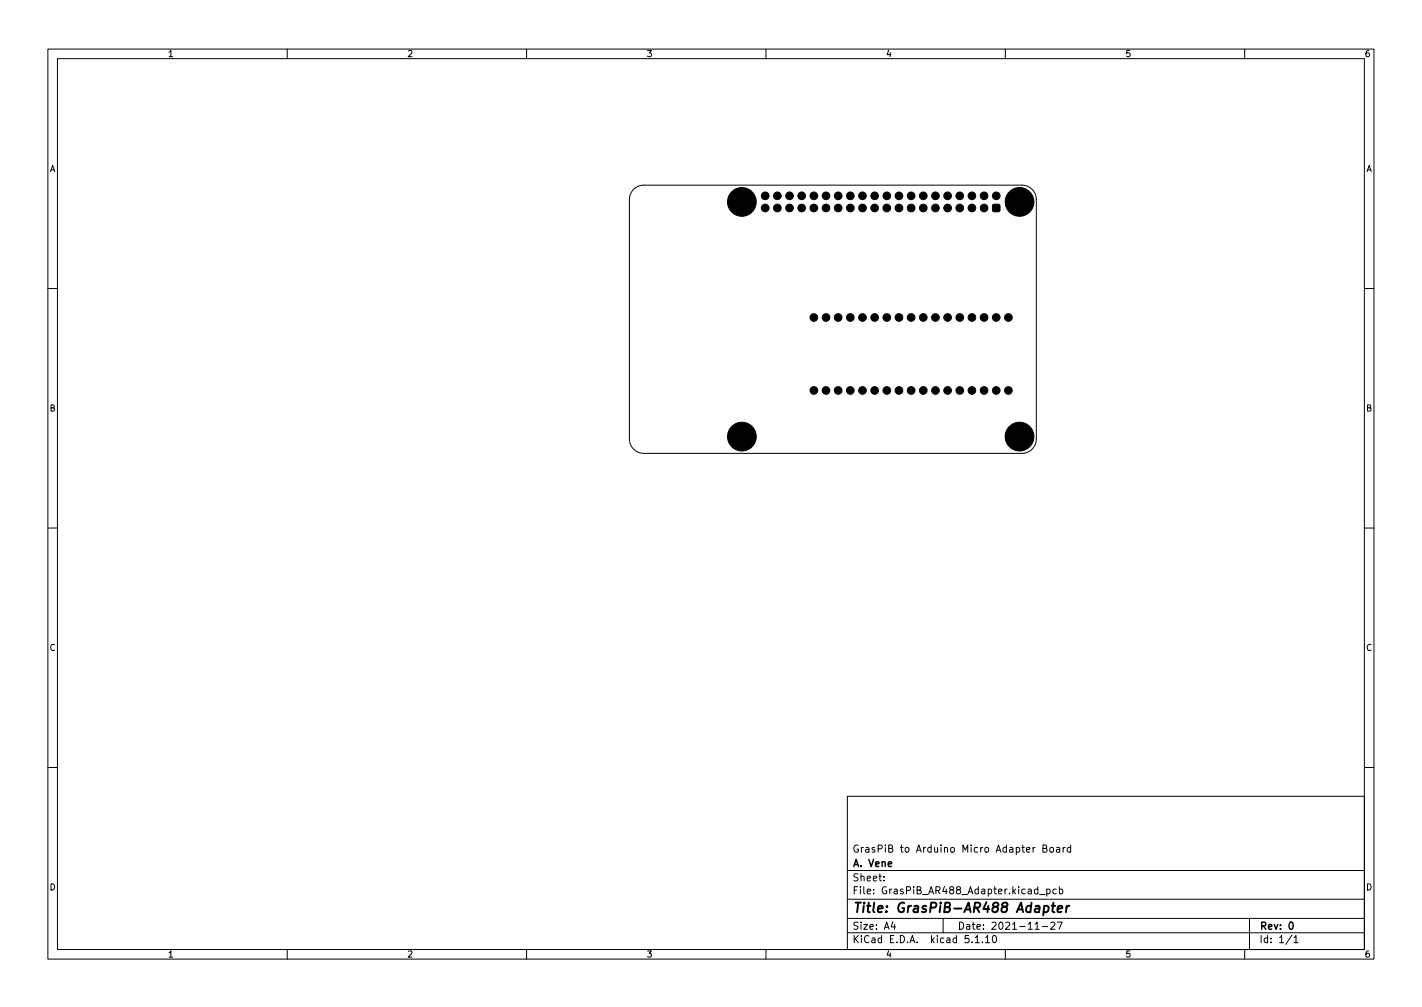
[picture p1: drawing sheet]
<svg xmlns="http://www.w3.org/2000/svg" width="297mm" height="210mm" viewBox="0 0 297 210" stroke-linecap="round" stroke-linejoin="round" font-family="sans-serif">
<defs><g id="words">
<text font-size="2.8" x="178" y="190.6">Title: GrasPiB-AR488 Adapter</text>
<g font-size="2.1">
<text x="178" y="178">GrasPiB to Arduino Micro Adapter Board</text>
<text x="178" y="184">Sheet:</text>
<text x="178" y="181">A. Vene</text>
<text x="178" y="186.7">File: GrasPiB_AR488_Adapter.kicad_pcb</text>
<text x="178" y="196.9">KiCad E.D.A. kicad 5.1.10</text>
<text x="178" y="194.1">Size: A4</text>
<text x="200" y="194.1">Date: 2021-11-27</text>
<text x="263" y="194.1">Rev: 0</text>
<text x="263" y="196.9">Id: 1/1</text>
</g>
<g font-size="1.8">
<text x="35" y="11.9">1</text>
<text x="85" y="11.9">2</text>
<text x="135" y="11.9">3</text>
<text x="185" y="11.9">4</text>
<text x="235" y="11.9">5</text>
<text x="285" y="11.9">6</text>
<text x="10.3" y="35.9">A</text>
<text x="285.3" y="35.9">A</text>
<text x="10.3" y="85.9">B</text>
<text x="285.3" y="85.9">B</text>
<text x="10.3" y="135.9">C</text>
<text x="285.3" y="135.9">C</text>
<text x="10.3" y="185.9">D</text>
<text x="285.3" y="185.9">D</text>
<text x="35" y="199.9">1</text>
<text x="85" y="199.9">2</text>
<text x="135" y="199.9">3</text>
<text x="185" y="199.9">4</text>
<text x="235" y="199.9">5</text>
<text x="285" y="199.9">6</text>
</g>
</g></defs>
<g fill="none" stroke="#000" stroke-width=".21">
<path d="M10 10.2h277v190.1h-277zM12 12.2h273v186.1h-273zM60 10.2v2M110 10.2v2M160 10.2v2M210 10.2v2M260 10.2v2M132.4 39.5a3 3 0 0 1 2.1-.8h79a3 3 0 0 1 3 3v50a3 3 0 0 1-3 3h-79a3 3 0 0 1-3-3v-50a3 3 0 0 1 .9-2.2zM10 60.2h2M285 60.2h2M10 110.2h2M285 110.2h2"/>
<path d="M10 160.2h2M177 166.3h108v32h-108zM217.9 177.1h.6l.1-.2v-.3l-.7-.2v1.5h.5l.2-.1 .1-.4-.3-.3M219.4 177l.4-.1 .3 .3v.4l-.3 .3h-.4l-.1-.3zM220.7 177h.6l.1 .9M221.4 177.3l-.5 .1-.3 .2 .3 .3h.5M222.1 176.9v1M222.5 176.9l-.4 .3M223.6 177l-.4-.1-.3 .3 .2 .7h.5M223.6 176.4v1.5M285 160.2h2M60 198.3v2"/>
<path d="M110 198.3v2M160 198.3v2M177 194.8h108M177 191.8h108M177 187.8h108M177 181.8h108M184.6 183.8v.1M184.6 183v.1M186.5 192.5l-.4 1h1M186.9 193v1M197 191.8v3M203.7 195.8l.4-.5v1.5"/>
<path d="M203.7 196.8h.9M205.2 196.7v.1M205.9 195.8l.4-.5v1.5M205.9 196.8h.8M207.5 195.4l.1-.1a.8 .8 0 0 1 .6 .8 .8 .8 0 0 1-.6 .7 1 1 0 0 1-.1-1.4zM210 198.3v2M216.2 194h.9M217.1 186.8h1.2M217.7 193.5h1.2M218.6 185.7l.5-.1 .3 .3-.2 .7h-.6M218.6 185.6v1.5M219.5 192.7l.6-.2 .3 .5-1 1h1"/>
<path d="M220.6 185.7l-.4-.1-.3 .3 .2 .7h.5M220.9 192.5h1l-.7 1.5M221.3 185.7l.4-.1 .3 .3-.1 .7h-.6M221.3 185.1v1.5M260 198.3v2M261 191.8v6.5M269.9 195.3l-1.3 1.9M270.3 195.8l.4-.5v1.5M270.3 196.8h.8"/>
</g>
<path d="M269.5 192.6l.1-.1a.8 .8 0 0 1 .5 .8 .8 .8 0 0 1-.5 .7 .99 .99 0 0 1-.1-1.4z" fill="none" stroke="#000" stroke-width=".3"/>
<path d="M218.1 189.2h.8l.2 .3-.1 .6a.66 .66 0 0 1-1 .3M219.7 189.1h.7M220 188.5l-.2 1.7 .1 .2 .4 .1M220.9 189.8l1-.2v-.4h-.8l-.2 1 .2 .3 .6-.1M222.8 189.1l-.1 1.4M223.4 189.1l-.4 .1-.2 .3" fill="none" stroke="#000" stroke-width=".4"/>
<g fill="#000" stroke="#000" stroke-width=".21">
<path d="M207.4 42.7l.3-.1 1.1 .1 .1 .3-.1 1.1-.3 .1-1.1-.1-.1-.3z"/>
<circle cx="155" cy="42.2" r="3"/>
<circle cx="159.8" cy="40.9" r=".8"/>
<circle cx="159.8" cy="43.4" r=".8"/>
<circle cx="162.4" cy="40.9" r=".8"/>
<circle cx="162.4" cy="43.4" r=".8"/>
<circle cx="164.9" cy="40.9" r=".8"/>
<circle cx="164.9" cy="43.4" r=".8"/>
<circle cx="167.5" cy="40.9" r=".8"/>
<circle cx="167.5" cy="43.4" r=".8"/>
<circle cx="170" cy="40.9" r=".8"/>
<circle cx="170" cy="43.4" r=".8"/>
<circle cx="172.5" cy="40.9" r=".8"/>
<circle cx="172.5" cy="43.4" r=".8"/>
<circle cx="175.1" cy="40.9" r=".8"/>
<circle cx="175.1" cy="43.4" r=".8"/>
<circle cx="177.6" cy="40.9" r=".8"/>
<circle cx="177.6" cy="43.4" r=".8"/>
<circle cx="180.2" cy="40.9" r=".8"/>
<circle cx="180.2" cy="43.4" r=".8"/>
<circle cx="182.7" cy="40.9" r=".8"/>
<circle cx="182.7" cy="43.4" r=".8"/>
<circle cx="185.2" cy="40.9" r=".8"/>
<circle cx="185.2" cy="43.4" r=".8"/>
<circle cx="187.8" cy="40.9" r=".8"/>
<circle cx="187.8" cy="43.4" r=".8"/>
<circle cx="190.3" cy="40.9" r=".8"/>
<circle cx="190.3" cy="43.4" r=".8"/>
<circle cx="192.9" cy="40.9" r=".8"/>
<circle cx="192.9" cy="43.4" r=".8"/>
<circle cx="195.4" cy="40.9" r=".8"/>
<circle cx="195.4" cy="43.4" r=".8"/>
<circle cx="197.9" cy="40.9" r=".8"/>
<circle cx="197.9" cy="43.4" r=".8"/>
<circle cx="200.5" cy="40.9" r=".8"/>
<circle cx="200.5" cy="43.4" r=".8"/>
<circle cx="203" cy="40.9" r=".8"/>
<circle cx="203" cy="43.4" r=".8"/>
<circle cx="205.6" cy="40.9" r=".8"/>
<circle cx="205.6" cy="43.4" r=".8"/>
<circle cx="208.1" cy="40.9" r=".8"/>
<circle cx="213" cy="42.2" r="3"/>
<circle cx="170" cy="66.3" r=".8"/>
<circle cx="172.5" cy="66.3" r=".8"/>
<circle cx="175.1" cy="66.3" r=".8"/>
<circle cx="177.6" cy="66.3" r=".8"/>
<circle cx="180.2" cy="66.3" r=".8"/>
<circle cx="182.7" cy="66.3" r=".8"/>
<circle cx="185.2" cy="66.3" r=".8"/>
<circle cx="187.8" cy="66.3" r=".8"/>
<circle cx="190.3" cy="66.3" r=".8"/>
<circle cx="192.9" cy="66.3" r=".8"/>
<circle cx="195.4" cy="66.3" r=".8"/>
<circle cx="197.9" cy="66.3" r=".8"/>
<circle cx="200.5" cy="66.3" r=".8"/>
<circle cx="203" cy="66.3" r=".8"/>
<circle cx="205.6" cy="66.3" r=".8"/>
<circle cx="208.1" cy="66.3" r=".8"/>
<circle cx="210.6" cy="66.3" r=".8"/>
<circle cx="155" cy="91.2" r="3"/>
<circle cx="170" cy="81.5" r=".8"/>
<circle cx="172.5" cy="81.5" r=".8"/>
<circle cx="175.1" cy="81.5" r=".8"/>
<circle cx="177.6" cy="81.5" r=".8"/>
<circle cx="180.2" cy="81.5" r=".8"/>
<circle cx="182.7" cy="81.5" r=".8"/>
<circle cx="185.2" cy="81.5" r=".8"/>
<circle cx="187.8" cy="81.5" r=".8"/>
<circle cx="190.3" cy="81.5" r=".8"/>
<circle cx="192.9" cy="81.5" r=".8"/>
<circle cx="195.4" cy="81.5" r=".8"/>
<circle cx="197.9" cy="81.5" r=".8"/>
<circle cx="200.5" cy="81.5" r=".8"/>
<circle cx="203" cy="81.5" r=".8"/>
<circle cx="205.6" cy="81.5" r=".8"/>
<circle cx="208.1" cy="81.5" r=".8"/>
<circle cx="210.6" cy="81.5" r=".8"/>
<circle cx="213" cy="91.2" r="3"/>
</g>
<use href="#words"/>
</svg>
